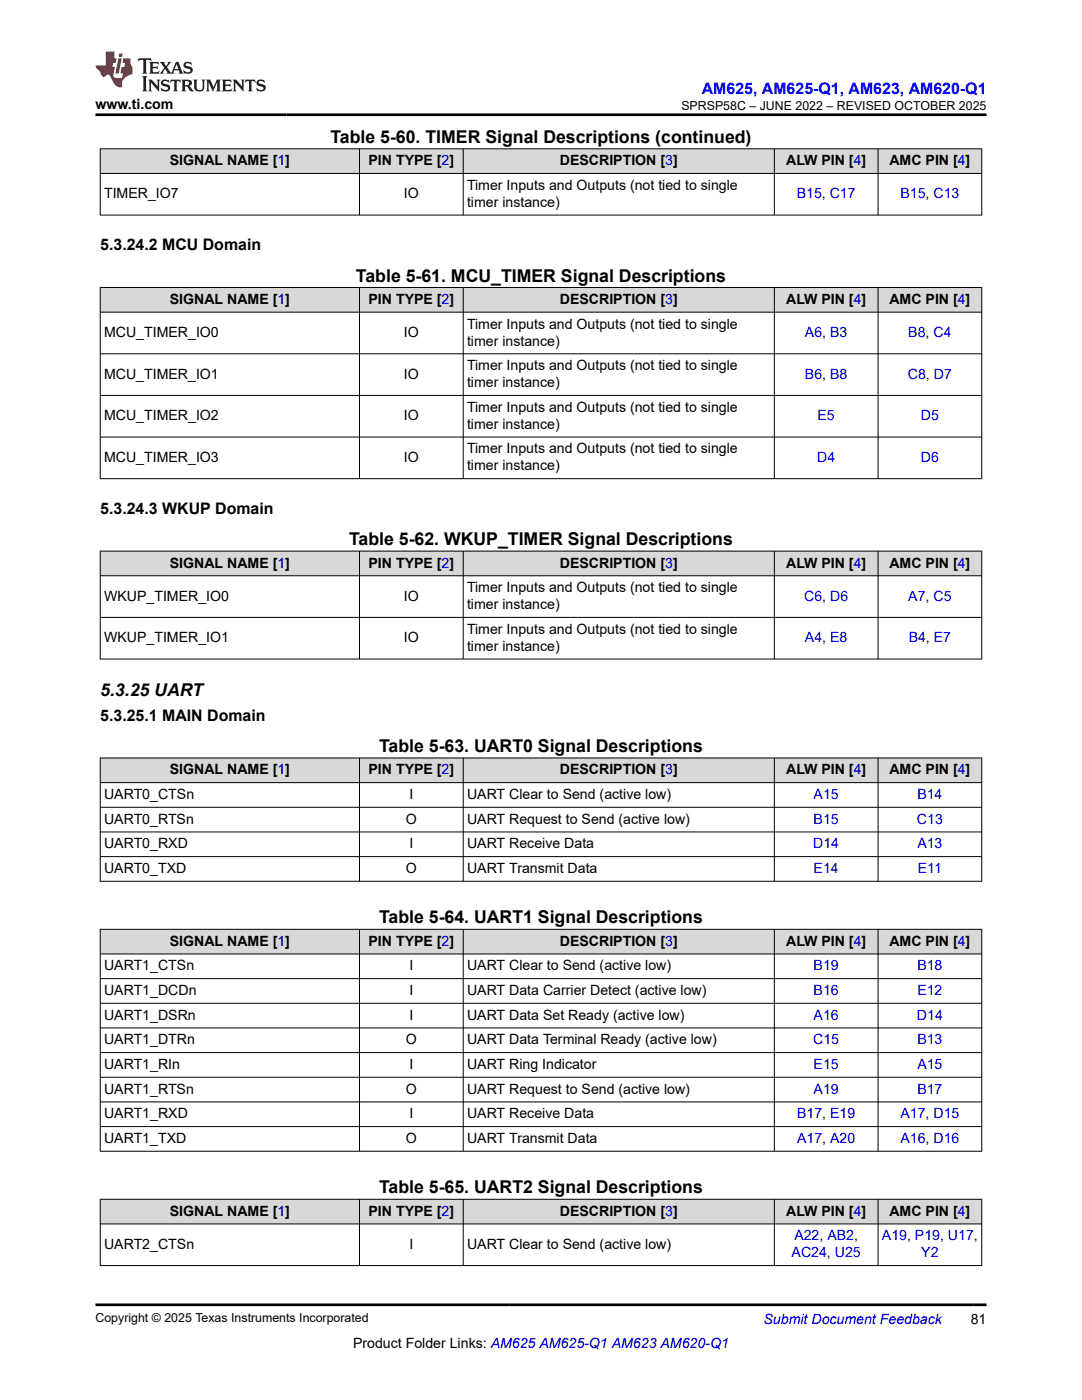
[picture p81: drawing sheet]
<svg xmlns="http://www.w3.org/2000/svg" width="216mm" height="279mm" viewBox="0 0 216 279" stroke-linecap="round" stroke-linejoin="round" font-family="sans-serif">
<defs><g id="words">
<g font-size="3.5">
<text x="65.9" y="28.5">Table 5-60. TIMER Signal Descriptions (continued)</text>
<text x="71" y="56.2">Table 5-61. MCU_TIMER Signal Descriptions</text>
<text x="69.7" y="108.8">Table 5-62. WKUP_TIMER Signal Descriptions</text>
<text x="20" y="138.9">5.3.25 UART</text>
<text x="75.6" y="150.1">Table 5-63. UART0 Signal Descriptions</text>
<text x="75.6" y="184.3">Table 5-64. UART1 Signal Descriptions</text>
<text x="75.6" y="238.2">Table 5-65. UART2 Signal Descriptions</text>
</g>
<text font-size="3.2" fill="#00f" x="140" y="18.7">AM625, AM625-Q1, AM623, AM620-Q1</text>
<g font-size="3.2">
<text x="20" y="50">5.3.24.2 MCU Domain</text>
<text x="20" y="102.6">5.3.24.3 WKUP Domain</text>
<text x="20" y="143.9">5.3.25.1 MAIN Domain</text>
</g>
<g font-size="2.8">
<text x="19" y="21.8">www.ti.com</text>
<text x="33.9" y="33">SIGNAL NAME [1]</text>
<text x="73.5" y="33">PIN TYPE [2]</text>
<text x="111.7" y="33">DESCRIPTION [3]</text>
<text x="156.9" y="33">ALW PIN [4]</text>
<text x="177.5" y="33">AMC PIN [4]</text>
<text x="20.8" y="39.6">TIMER_IO7</text>
<text x="80.6" y="39.6">IO</text>
<text x="93.2" y="37.9">Timer Inputs and Outputs (not tied to single</text>
<text x="93.2" y="41.3">timer instance)</text>
<text x="33.9" y="60.7">SIGNAL NAME [1]</text>
<text x="73.5" y="60.7">PIN TYPE [2]</text>
<text x="93.2" y="65.6">Timer Inputs and Outputs (not tied to single</text>
<text x="111.7" y="60.7">DESCRIPTION [3]</text>
<text x="156.9" y="60.7">ALW PIN [4]</text>
<text x="177.5" y="60.7">AMC PIN [4]</text>
<text x="20.8" y="67.3">MCU_TIMER_IO0</text>
<text x="80.6" y="67.3">IO</text>
<text x="93.2" y="69">timer instance)</text>
<text x="20.8" y="75.6">MCU_TIMER_IO1</text>
<text x="80.6" y="75.6">IO</text>
<text x="93.2" y="73.9">Timer Inputs and Outputs (not tied to single</text>
<text x="93.2" y="77.3">timer instance)</text>
<text x="20.8" y="83.9">MCU_TIMER_IO2</text>
<text x="80.6" y="83.9">IO</text>
<text x="93.2" y="82.2">Timer Inputs and Outputs (not tied to single</text>
<text x="93.2" y="85.6">timer instance)</text>
<text x="20.8" y="92.2">MCU_TIMER_IO3</text>
<text x="80.6" y="92.2">IO</text>
<text x="93.2" y="90.5">Timer Inputs and Outputs (not tied to single</text>
<text x="93.2" y="93.9">timer instance)</text>
<text x="33.9" y="113.3">SIGNAL NAME [1]</text>
<text x="73.5" y="113.3">PIN TYPE [2]</text>
<text x="111.7" y="113.3">DESCRIPTION [3]</text>
<text x="156.9" y="113.3">ALW PIN [4]</text>
<text x="177.5" y="113.3">AMC PIN [4]</text>
<text x="20.8" y="119.9">WKUP_TIMER_IO0</text>
<text x="80.6" y="119.9">IO</text>
<text x="93.2" y="118.2">Timer Inputs and Outputs (not tied to single</text>
<text x="93.2" y="121.6">timer instance)</text>
<text x="20.8" y="128.2">WKUP_TIMER_IO1</text>
<text x="80.6" y="128.2">IO</text>
<text x="93.2" y="126.5">Timer Inputs and Outputs (not tied to single</text>
<text x="93.2" y="129.9">timer instance)</text>
<text x="33.9" y="154.5">SIGNAL NAME [1]</text>
<text x="73.5" y="154.5">PIN TYPE [2]</text>
<text x="111.7" y="154.5">DESCRIPTION [3]</text>
<text x="156.9" y="154.5">ALW PIN [4]</text>
<text x="177.5" y="154.5">AMC PIN [4]</text>
<text x="20.8" y="159.5">UART0_CTSn</text>
<text x="81.7" y="159.5">I</text>
<text x="93.2" y="159.5">UART Clear to Send (active low)</text>
<text x="20.8" y="164.4">UART0_RTSn</text>
<text x="81" y="164.4">O</text>
<text x="93.2" y="164.4">UART Request to Send (active low)</text>
<text x="20.8" y="169.3">UART0_RXD</text>
<text x="81.7" y="169.3">I</text>
<text x="93.2" y="169.3">UART Receive Data</text>
<text x="20.8" y="174.2">UART0_TXD</text>
<text x="81" y="174.2">O</text>
<text x="93.2" y="174.2">UART Transmit Data</text>
<text x="33.9" y="188.7">SIGNAL NAME [1]</text>
<text x="73.5" y="188.7">PIN TYPE [2]</text>
<text x="111.7" y="188.7">DESCRIPTION [3]</text>
<text x="156.9" y="188.7">ALW PIN [4]</text>
<text x="177.5" y="188.7">AMC PIN [4]</text>
<text x="20.8" y="193.7">UART1_CTSn</text>
<text x="81.7" y="193.7">I</text>
<text x="93.2" y="193.7">UART Clear to Send (active low)</text>
<text x="20.8" y="198.6">UART1_DCDn</text>
<text x="20.8" y="203.5">UART1_DSRn</text>
<text x="81.7" y="198.6">I</text>
<text x="81.7" y="203.5">I</text>
<text x="93.2" y="198.6">UART Data Carrier Detect (active low)</text>
<text x="93.2" y="203.5">UART Data Set Ready (active low)</text>
<text x="20.8" y="208.4">UART1_DTRn</text>
<text x="81" y="208.4">O</text>
<text x="93.2" y="208.4">UART Data Terminal Ready (active low)</text>
<text x="20.8" y="213.3">UART1_RIn</text>
<text x="81.7" y="213.3">I</text>
<text x="93.2" y="213.3">UART Ring Indicator</text>
<text x="20.8" y="218.3">UART1_RTSn</text>
<text x="81" y="218.3">O</text>
<text x="93.2" y="218.3">UART Request to Send (active low)</text>
<text x="20.8" y="223.2">UART1_RXD</text>
<text x="81.7" y="223.2">I</text>
<text x="93.2" y="223.2">UART Receive Data</text>
<text x="20.8" y="228.1">UART1_TXD</text>
<text x="81" y="228.1">O</text>
<text x="93.2" y="228.1">UART Transmit Data</text>
<text x="33.9" y="242.6">SIGNAL NAME [1]</text>
<text x="73.5" y="242.6">PIN TYPE [2]</text>
<text x="111.7" y="242.6">DESCRIPTION [3]</text>
<text x="156.9" y="242.6">ALW PIN [4]</text>
<text x="177.5" y="242.6">AMC PIN [4]</text>
<text x="20.8" y="249.2">UART2_CTSn</text>
<text x="81.7" y="249.2">I</text>
<text x="93.2" y="249.2">UART Clear to Send (active low)</text>
<text x="70.5" y="269">Product Folder Links: AM625 AM625-Q1 AM623 AM620-Q1</text>
<text x="193.7" y="264.2">81</text>
</g>
<g font-size="2.8" fill="#00f">
<text x="159" y="39.6">B15, C17</text>
<text x="179.7" y="39.6">B15, C13</text>
<text x="160.6" y="67.3">A6, B3</text>
<text x="181.2" y="67.3">B8, C4</text>
<text x="160.6" y="75.6">B6, B8</text>
<text x="181.2" y="75.6">C8, D7</text>
<text x="163.1" y="83.9">E5</text>
<text x="183.7" y="83.9">D5</text>
<text x="163.1" y="92.2">D4</text>
<text x="183.7" y="92.2">D6</text>
<text x="160.5" y="119.9">C6, D6</text>
<text x="181.2" y="119.9">A7, C5</text>
<text x="160.6" y="128.2">A4, E8</text>
<text x="181.3" y="128.2">B4, E7</text>
<text x="162.3" y="159.5">A15</text>
<text x="183" y="159.5">B14</text>
<text x="162.3" y="164.4">B15</text>
<text x="183" y="164.4">C13</text>
<text x="162.3" y="169.3">D14</text>
<text x="183" y="169.3">A13</text>
<text x="162.3" y="174.2">E14</text>
<text x="183.1" y="174.2">E11</text>
<text x="162.3" y="193.7">B19</text>
<text x="183" y="193.7">B18</text>
<text x="162.3" y="198.6">B16</text>
<text x="162.3" y="203.5">A16</text>
<text x="183" y="203.5">D14</text>
<text x="183" y="198.6">E12</text>
<text x="162.3" y="208.4">C15</text>
<text x="183" y="208.4">B13</text>
<text x="162.3" y="213.3">E15</text>
<text x="183" y="213.3">A15</text>
<text x="162.3" y="218.3">A19</text>
<text x="183" y="218.3">B17</text>
<text x="159.1" y="223.2">B17, E19</text>
<text x="179.7" y="223.2">A17, D15</text>
<text x="159.1" y="228.1">A17, A20</text>
<text x="179.7" y="228.1">A16, D16</text>
<text x="158" y="250.9">AC24, U25</text>
<text x="158.5" y="247.5">A22, AB2,</text>
<text x="176" y="247.5">A19, P19, U17,</text>
<text x="183.8" y="250.9">Y2</text>
<text x="152.4" y="264.2">Submit Document Feedback</text>
</g>
<g font-size="2.5">
<text x="136" y="21.9">SPRSP58C – JUNE 2022 – REVISED OCTOBER 2025</text>
<text x="19" y="263.9">Copyright © 2025 Texas Instruments Incorporated</text>
</g>
</g></defs>
<g fill="#d8d8d8">
<path d="M20 29.7h175.9v4.9h-175.9z" fill-rule="evenodd"/>
<path d="M20.1 29.8h51.6v4.8h-51.6z" fill-rule="evenodd"/>
<path d="M71.8 29.8h20.6v4.8h-20.6z" fill-rule="evenodd"/>
<path d="M92.5 29.8h61.9v4.8h-61.9z" fill-rule="evenodd"/>
<path d="M154.6 29.8h20.5v4.8h-20.5z" fill-rule="evenodd"/>
<path d="M175.3 29.8h20.5v4.8h-20.5z" fill-rule="evenodd"/>
</g>
<path d="M19.9 29.7h176.1M19.9 34.6h176.1M20 29.6v13.4M71.7 29.6v13.4M92.4 29.6v13.4M154.5 29.6v13.4M175.2 29.6v13.4M195.9 29.6v13.4M19.9 42.9h176.1" fill="none" stroke="#000" stroke-width=".2"/>
<g fill="#d8d8d8">
<path d="M20 57.4h175.9v4.9h-175.9z" fill-rule="evenodd"/>
<path d="M20.1 57.4h51.6v4.8h-51.6z" fill-rule="evenodd"/>
<path d="M71.8 57.4h20.6v4.8h-20.6z" fill-rule="evenodd"/>
<path d="M92.5 57.4h61.9v4.8h-61.9z" fill-rule="evenodd"/>
<path d="M154.6 57.4h20.5v4.8h-20.5z" fill-rule="evenodd"/>
<path d="M175.3 57.4h20.5v4.8h-20.5z" fill-rule="evenodd"/>
</g>
<path d="M19.9 57.4h176.1M20 57.3v38.3M71.7 57.3v38.3M92.4 57.3v38.3M154.5 57.3v38.3M175.2 57.3v38.3M195.9 57.3v38.3M19.9 62.3h176.1M19.9 70.6h176.1M19.9 78.9h176.1M19.9 87.2h176.1M19.9 95.5h176.1" fill="none" stroke="#000" stroke-width=".2"/>
<g fill="#d8d8d8">
<path d="M20 110h175.9v4.9h-175.9z" fill-rule="evenodd"/>
<path d="M20.1 110h51.6v4.8h-51.6z" fill-rule="evenodd"/>
<path d="M71.8 110h20.6v4.8h-20.6z" fill-rule="evenodd"/>
<path d="M92.5 110h61.9v4.8h-61.9z" fill-rule="evenodd"/>
<path d="M154.6 110h20.5v4.8h-20.5z" fill-rule="evenodd"/>
<path d="M175.3 110h20.5v4.8h-20.5z" fill-rule="evenodd"/>
</g>
<path d="M19.9 110h176.1M19.9 114.9h176.1M20 109.9v21.7M71.7 109.9v21.7M92.4 109.9v21.7M154.5 109.9v21.7M175.2 109.9v21.7M195.9 109.9v21.7M19.9 123.2h176.1M19.9 131.5h176.1" fill="none" stroke="#000" stroke-width=".2"/>
<g fill="#d8d8d8">
<path d="M20 151.3h175.9v4.9h-175.9z" fill-rule="evenodd"/>
<path d="M20.1 151.3h51.6v4.8h-51.6z" fill-rule="evenodd"/>
<path d="M71.8 151.3h20.6v4.8h-20.6z" fill-rule="evenodd"/>
<path d="M92.5 151.3h61.9v4.8h-61.9z" fill-rule="evenodd"/>
<path d="M154.6 151.3h20.5v4.8h-20.5z" fill-rule="evenodd"/>
<path d="M175.3 151.3h20.5v4.8h-20.5z" fill-rule="evenodd"/>
</g>
<path d="M19.9 151.3h176.1M19.9 156.2h176.1M20 151.2v24.7M71.7 151.2v24.7M92.4 151.2v24.7M154.5 151.2v24.7M175.2 151.2v24.7M195.9 151.2v24.7M19.9 161.1h176.1M19.9 166h176.1M19.9 171h176.1M19.9 175.9h176.1" fill="none" stroke="#000" stroke-width=".2"/>
<g fill="#d8d8d8">
<path d="M20 185.5h175.9v4.9h-175.9z" fill-rule="evenodd"/>
<path d="M20.1 185.5h51.6v4.8h-51.6z" fill-rule="evenodd"/>
<path d="M71.8 185.5h20.6v4.8h-20.6z" fill-rule="evenodd"/>
<path d="M92.5 185.5h61.9v4.8h-61.9z" fill-rule="evenodd"/>
<path d="M154.6 185.5h20.5v4.8h-20.5z" fill-rule="evenodd"/>
<path d="M175.3 185.5h20.5v4.8h-20.5z" fill-rule="evenodd"/>
</g>
<g fill="none" stroke="#000" stroke-width=".2">
<path d="M19.9 185.5h176.1M19.9 190.4h176.1M19.9 195.3h176.1M20 185.4v44.4M71.7 185.4v44.4M92.4 185.4v44.4M154.5 185.4v44.4M175.2 185.4v44.4M195.9 185.4v44.4M19.9 200.2h176.1M19.9 205.1h176.1M19.9 210.1h176.1"/>
<path d="M19.9 215h176.1M19.9 219.9h176.1M19.9 224.8h176.1M19.9 229.8h176.1"/>
</g>
<g fill="#d8d8d8">
<path d="M20 239.3h175.9v5h-175.9z" fill-rule="evenodd"/>
<path d="M20.1 239.4h51.6v4.8h-51.6z" fill-rule="evenodd"/>
<path d="M71.8 239.4h20.6v4.8h-20.6z" fill-rule="evenodd"/>
<path d="M92.5 239.4h61.9v4.8h-61.9z" fill-rule="evenodd"/>
<path d="M154.6 239.4h20.5v4.8h-20.5z" fill-rule="evenodd"/>
<path d="M175.3 239.4h20.5v4.8h-20.5z" fill-rule="evenodd"/>
</g>
<path d="M19.9 239.3h176.1M20 239.3v13.3M71.7 239.3v13.3M92.4 239.3v13.3M154.5 239.3v13.3M175.2 239.3v13.3M195.9 239.3v13.3M19.9 244.3h176.1M19.9 252.6h176.1" fill="none" stroke="#000" stroke-width=".2"/>
<path d="M27.7 11.6l-.2 .6 .5-.2h.6v.1v2.2l-.2 .4h1l-.2-.4v-2.2v-.1h.5l.5 .2-.1-.6zM29.8 12.4l.2 .3v1.6l-.2 .4h1.9l.1-.6a1.08 1.08 0 0 1-1.3 .2v-.7h.6l.4 .2v-.7l-.4 .2h-.6v-.5l.2-.2a1 1 0 0 1 1 .3l-.1-.5zM31.8 12.4l1 1.1-1 1.2h.9l-.2-.2 .4-.8 .5 .8-.2 .2h1.6l-.2-.2 .1-.5h1l.1 .5-.1 .2h.9l-.2-.4-.8-1.9h-.5l-1 2.1-.8-1.1 .9-1h-.8l.2 .2-.5 .6-.3-.6 .1-.2zM35.2 12.8l.4 1h-.8zM36.8 12.5a.65 .65 0 0 0-.2 .7 .65 .65 0 0 0 .6 .5l.7 .1 .1 .3a.79 .79 0 0 1-.7 .4 .79 .79 0 0 1-.7-.5l.1 .7 .2-.1a.93 .93 0 0 0 1.1 0 .93 .93 0 0 0 .4-.9 1.46 1.46 0 0 0-1.2-.6l-.1-.3a1.09 1.09 0 0 1 1.2 .2l-.2-.6-.1 .1-.6-.2zM28.4 15.2l.2 .4v2.2l-.2 .4h1l-.2-.4v-2.2l.2-.4zM29.6 15.9l.2 .4v1.5l-.2 .4h.8l-.3-.4v-1.3l1.7 1.8v-2l.2-.4h-.8l.2 .2 .1 1.1-1.2-1.3zM32.3 16a.65 .65 0 0 0-.2 .8 .65 .65 0 0 0 .7 .4l.6 .2 .1 .2a.79 .79 0 0 1-.7 .4 .79 .79 0 0 1-.7-.5l.1 .7 .2-.1a.93 .93 0 0 0 1.1 .1 .93 .93 0 0 0 .4-1 1.46 1.46 0 0 0-1.2-.5l-.1-.4a1.09 1.09 0 0 1 1.2 .2l-.2-.6-.1 .1-.6-.1zM34.1 15.9l-.1 .6a.63 .63 0 0 1 .7-.3l.1 1.6-.3 .4h1l-.2-.4v-1.6a.66 .66 0 0 1 .8 .3l-.1-.6zM36.2 15.9l.2 .4v1.5l-.2 .4h.9l-.2-.2v-.7h.5l.1 .2a.79 .79 0 0 0 1.2 .6l-1-.9a.61 .61 0 0 0 .6-.6 .61 .61 0 0 0-.5-.7zM36.9 16.2h.2a.47 .47 0 0 1 .5 .1 .47 .47 0 0 1 .1 .5l-.2 .1-.6 .1zM38.5 15.9l.2 .2a2.27 2.27 0 0 0 .4 2 1.04 1.04 0 0 0 1.7-.7v-1.3l.2-.2h-.8l.2 .4v1.1a.6 .6 0 0 1-.6 .6 .6 .6 0 0 1-.6-.6v-1.1l.3-.4zM41.1 15.9l.2 .4v1.5l-.2 .4h.7l-.2-.4v-1.4l.9 1.9 .8-1.9v1.4l-.2 .4h1l-.3-.4v-1.5l.3-.4h-.8l-.7 1.5-.7-1.5zM44.3 15.9l.2 .4v1.5l-.2 .4h1.9l.1-.6a1.09 1.09 0 0 1-1.3 .2v-.7h.6l.4 .2v-.6l-.4 .2h-.6v-.6l.2-.1a1.01 1.01 0 0 1 1 .3l-.1-.6zM46.4 15.9l.3 .4v1.5l-.3 .4h.8l-.2-.4v-1.3l1.6 1.8v-2l.2-.4h-.7l.2 .2v1.1l-1.2-1.3zM49 15.9l-.1 .6a.63 .63 0 0 1 .8-.3v1.6l-.3 .4h1l-.2-.4v-1.6a.66 .66 0 0 1 .8 .3l-.1-.6zM51.4 16a.65 .65 0 0 0-.2 .8 .65 .65 0 0 0 .6 .4l.6 .2 .2 .2a.79 .79 0 0 1-.8 .4 .79 .79 0 0 1-.6-.5l.1 .7 .2-.1a.93 .93 0 0 0 1 .1 .93 .93 0 0 0 .5-1 1.46 1.46 0 0 0-1.3-.5l-.1-.4a1.09 1.09 0 0 1 1.3 .2l-.2-.6-.2 .1-.5-.1z" fill="#231f20"/>
<path d="M21.1 10.3v2.7h-2.1l.1 .4 .9 1a.95 .95 0 0 0 .9 .9 .59 .59 0 0 1 .6-.4 .59 .59 0 0 1 .5 .3l.4 .8a1.59 1.59 0 0 0 2.1 1.4 1.61 1.61 0 0 1 1-2.3l1-.3-.1-1.5a1.59 1.59 0 0 1-.4-1.7h-1.4l-.2 .9h.5l-.1 .9h-.5l-.2 .9v.3l.4 .1-.2 .9h-.6a.73 .73 0 0 1-1.1-.7l.3-1.5h-.5l.2-.9h.5l.2-.9h-.5v-1.3zM23.6 11.6l-.6 3.1h.7l.6-3.1zM23.8 10.7l-.1 .6h.7l.1-.6z" fill="#ed1c24"/>
<path d="M19 22.9h177.8M19 260.4h177.8" fill="none" stroke="#000" stroke-width=".53"/>
<use href="#words"/>
</svg>
